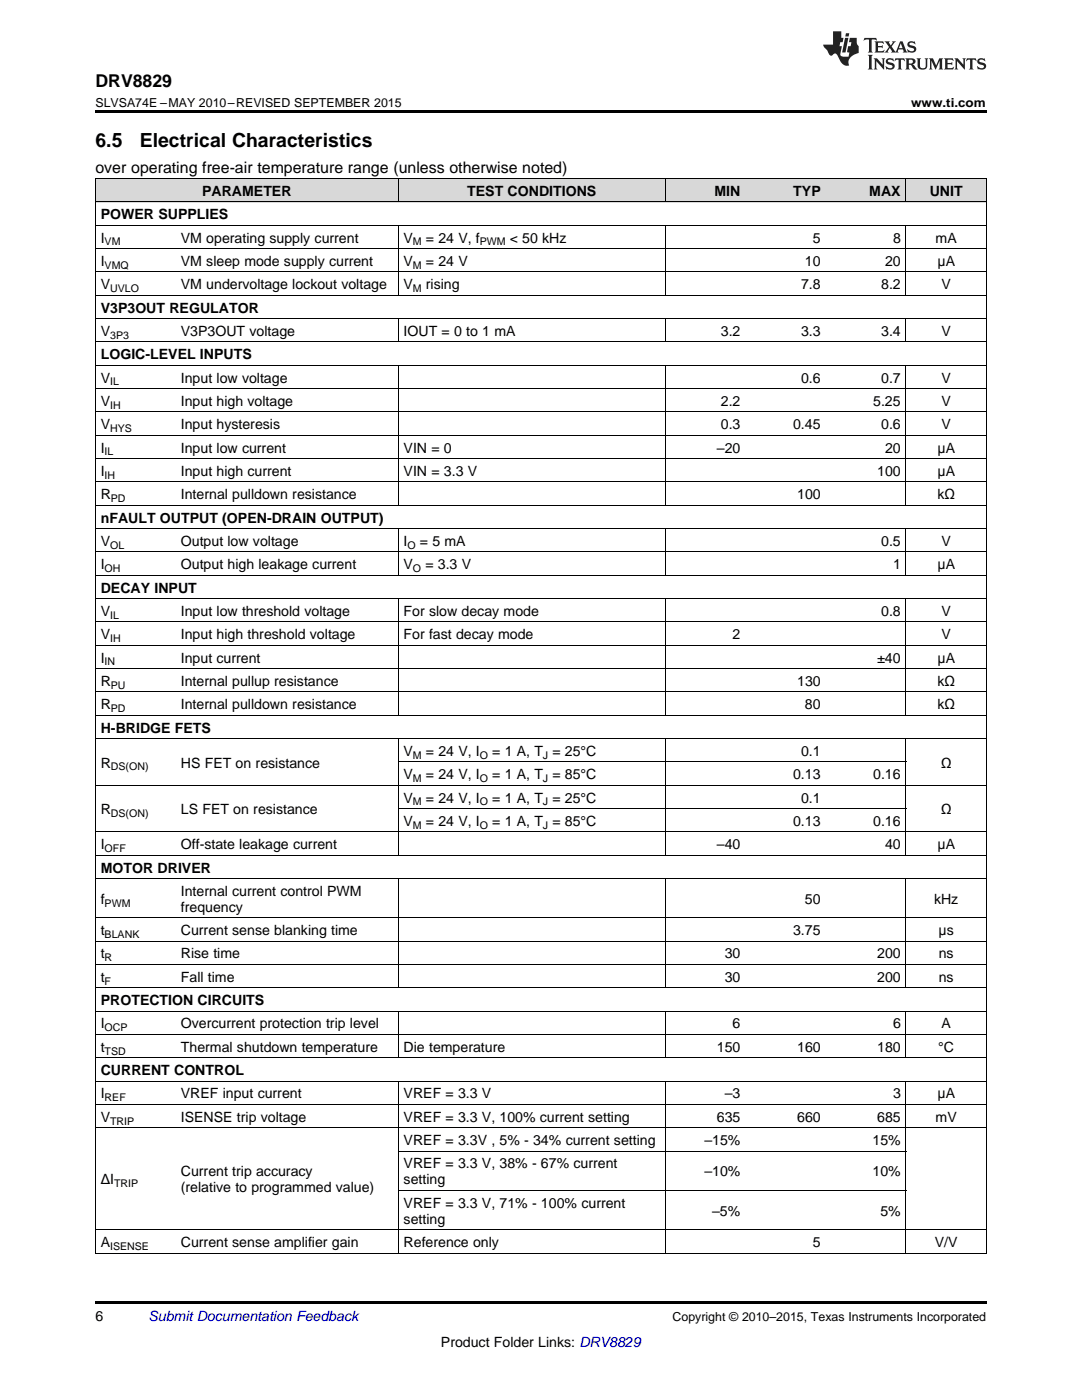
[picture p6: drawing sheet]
<svg xmlns="http://www.w3.org/2000/svg" width="216mm" height="279mm" viewBox="0 0 216 279" stroke-linecap="round" stroke-linejoin="round" font-family="sans-serif">
<defs><g id="words">
<g font-size="3.9">
<text x="19" y="29.3">6.5</text>
<text x="27.9" y="29.3">Electrical Characteristics</text>
</g>
<text font-size="3.5" x="19" y="17.3">DRV8829</text>
<text font-size="3.2" x="19" y="34.4">over operating free-air temperature range (unless otherwise noted)</text>
<g font-size="2.8">
<text x="40.3" y="39.1">PARAMETER</text>
<text x="93.2" y="39.1">TEST CONDITIONS</text>
<text x="142.6" y="39.1">MIN</text>
<text x="158.3" y="39.1">TYP</text>
<text x="173.5" y="39.1">MAX</text>
<text x="185.5" y="39.1">UNIT</text>
<text x="20.1" y="43.7">POWER SUPPLIES</text>
<text x="20.1" y="48.4">I</text>
<text x="20.1" y="53.1">I</text>
<text x="36.1" y="48.4">VM operating supply current</text>
<text x="36.1" y="53.1">VM sleep mode supply current</text>
<text x="80.5" y="48.4">V</text>
<text x="80.5" y="53.1">V</text>
<text x="85" y="48.4">= 24 V, f</text>
<text x="85" y="53.1">= 24 V</text>
<text x="101.7" y="48.4">&lt; 50 kHz</text>
<text x="160.6" y="53.1">10</text>
<text x="162.2" y="48.4">5</text>
<text x="176.6" y="53.1">20</text>
<text x="178.2" y="48.4">8</text>
<text x="186.7" y="48.4">mA</text>
<text x="187.1" y="53.1">μA</text>
<text x="20.1" y="57.7">V</text>
<text x="36.1" y="57.7">VM undervoltage lockout voltage</text>
<text x="80.5" y="57.7">V</text>
<text x="85" y="57.7">rising</text>
<text x="159.8" y="57.7">7.8</text>
<text x="175.8" y="57.7">8.2</text>
<text x="187.9" y="57.7">V</text>
<text x="20.1" y="62.4">V3P3OUT REGULATOR</text>
<text x="20.1" y="67">V</text>
<text x="20.1" y="71.7">LOGIC-LEVEL INPUTS</text>
<text x="36.1" y="67">V3P3OUT voltage</text>
<text x="80.5" y="67">IOUT = 0 to 1 mA</text>
<text x="143.8" y="67">3.2</text>
<text x="159.8" y="67">3.3</text>
<text x="175.8" y="67">3.4</text>
<text x="187.9" y="67">V</text>
<text x="20.1" y="76.3">V</text>
<text x="36.1" y="76.3">Input low voltage</text>
<text x="159.8" y="76.3">0.6</text>
<text x="175.8" y="76.3">0.7</text>
<text x="187.9" y="76.3">V</text>
<text x="20.1" y="81">V</text>
<text x="36.1" y="81">Input high voltage</text>
<text x="143.8" y="81">2.2</text>
<text x="174.2" y="81">5.25</text>
<text x="187.9" y="81">V</text>
<text x="20.1" y="85.7">V</text>
<text x="36.1" y="85.7">Input hysteresis</text>
<text x="143.8" y="85.7">0.3</text>
<text x="158.3" y="85.7">0.45</text>
<text x="175.8" y="85.7">0.6</text>
<text x="187.9" y="85.7">V</text>
<text x="20.1" y="90.3">I</text>
<text x="20.1" y="95">I</text>
<text x="36.1" y="90.3">Input low current</text>
<text x="36.1" y="95">Input high current</text>
<text x="80.5" y="90.3">VIN = 0</text>
<text x="80.5" y="95">VIN = 3.3 V</text>
<text x="143.1" y="90.3">–20</text>
<text x="175" y="95">100</text>
<text x="176.6" y="90.3">20</text>
<text x="187.1" y="90.3">μA</text>
<text x="187.1" y="95">μA</text>
<text x="20.1" y="99.6">R</text>
<text x="36.1" y="99.6">Internal pulldown resistance</text>
<text x="159.1" y="99.6">100</text>
<text x="187" y="99.6">kΩ</text>
<text x="20.1" y="104.3">nFAULT OUTPUT (OPEN-DRAIN OUTPUT)</text>
<text x="20.1" y="108.9">V</text>
<text x="20.1" y="113.6">I</text>
<text x="36.1" y="108.9">Output low voltage</text>
<text x="36.1" y="113.6">Output high leakage current</text>
<text x="80.5" y="108.9">I</text>
<text x="80.5" y="113.6">V</text>
<text x="83.8" y="108.9">= 5 mA</text>
<text x="84.9" y="113.6">= 3.3 V</text>
<text x="175.8" y="108.9">0.5</text>
<text x="178.2" y="113.6">1</text>
<text x="187.1" y="113.6">μA</text>
<text x="187.9" y="108.9">V</text>
<text x="20.1" y="118.3">DECAY INPUT</text>
<text x="20.1" y="122.9">V</text>
<text x="36.1" y="122.9">Input low threshold voltage</text>
<text x="80.5" y="122.9">For slow decay mode</text>
<text x="175.8" y="122.9">0.8</text>
<text x="187.9" y="122.9">V</text>
<text x="20.1" y="127.6">V</text>
<text x="36.1" y="127.6">Input high threshold voltage</text>
<text x="80.5" y="127.6">For fast decay mode</text>
<text x="146.2" y="127.6">2</text>
<text x="187.9" y="127.6">V</text>
<text x="20.1" y="132.2">I</text>
<text x="20.1" y="136.9">R</text>
<text x="36.1" y="132.2">Input current</text>
<text x="36.1" y="136.9">Internal pullup resistance</text>
<text x="159.1" y="136.9">130</text>
<text x="175" y="132.2">±40</text>
<text x="187" y="136.9">kΩ</text>
<text x="187.1" y="132.2">μA</text>
<text x="20.1" y="141.5">R</text>
<text x="36.1" y="141.5">Internal pulldown resistance</text>
<text x="160.6" y="141.5">80</text>
<text x="187" y="141.5">kΩ</text>
<text x="20.1" y="146.2">H-BRIDGE FETS</text>
<text x="20.1" y="153.2">R</text>
<text x="36.1" y="153.2">HS FET on resistance</text>
<text x="80.5" y="150.8">V</text>
<text x="80.5" y="155.5">V</text>
<text x="85" y="150.8">= 24 V, I</text>
<text x="85" y="155.5">= 24 V, I</text>
<text x="98.2" y="150.8">= 1 A, T = 25°C</text>
<text x="98.2" y="155.5">= 1 A, T = 85°C</text>
<text x="158.3" y="155.5">0.13</text>
<text x="159.8" y="150.8">0.1</text>
<text x="174.2" y="155.5">0.16</text>
<text x="187.7" y="153.2">Ω</text>
<text x="80.5" y="160.2">V</text>
<text x="85" y="160.2">= 24 V, I</text>
<text x="98.2" y="160.2">= 1 A, T = 25°C</text>
<text x="159.8" y="160.2">0.1</text>
<text x="20.1" y="162.5">R</text>
<text x="36.1" y="162.5">LS FET on resistance</text>
<text x="80.5" y="164.8">V</text>
<text x="85" y="164.8">= 24 V, I</text>
<text x="98.2" y="164.8">= 1 A, T = 85°C</text>
<text x="158.3" y="164.8">0.13</text>
<text x="174.2" y="164.8">0.16</text>
<text x="187.7" y="162.5">Ω</text>
<text x="20.1" y="169.5">I</text>
<text x="36.1" y="169.5">Off-state leakage current</text>
<text x="143.1" y="169.5">–40</text>
<text x="176.6" y="169.5">40</text>
<text x="187.1" y="169.5">μA</text>
<text x="20.1" y="174.1">MOTOR DRIVER</text>
<text x="36.1" y="178.8">Internal current control PWM</text>
<text x="20.1" y="180.4">f</text>
<text x="36.1" y="182">frequency</text>
<text x="160.6" y="180.4">50</text>
<text x="186.4" y="180.4">kHz</text>
<text x="20.1" y="186.6">t</text>
<text x="20.1" y="191.3">t</text>
<text x="36.1" y="186.6">Current sense blanking time</text>
<text x="36.1" y="191.3">Rise time</text>
<text x="144.6" y="191.3">30</text>
<text x="158.3" y="186.6">3.75</text>
<text x="175" y="191.3">200</text>
<text x="187.3" y="186.6">μs</text>
<text x="187.3" y="191.3">ns</text>
<text x="20.1" y="195.9">t</text>
<text x="36.1" y="195.9">Fall time</text>
<text x="144.6" y="195.9">30</text>
<text x="175" y="195.9">200</text>
<text x="187.3" y="195.9">ns</text>
<text x="20.1" y="200.6">PROTECTION CIRCUITS</text>
<text x="20.1" y="205.2">I</text>
<text x="20.1" y="209.9">t</text>
<text x="36.1" y="205.2">Overcurrent protection trip level</text>
<text x="36.1" y="209.9">Thermal shutdown temperature</text>
<text x="80.5" y="209.9">Die temperature</text>
<text x="143.1" y="209.9">150</text>
<text x="146.2" y="205.2">6</text>
<text x="159.1" y="209.9">160</text>
<text x="175" y="209.9">180</text>
<text x="178.2" y="205.2">6</text>
<text x="187.2" y="209.9">°C</text>
<text x="187.9" y="205.2">A</text>
<text x="20.1" y="214.6">CURRENT CONTROL</text>
<text x="20.1" y="219.2">I</text>
<text x="36.1" y="219.2">VREF input current</text>
<text x="80.5" y="219.2">VREF = 3.3 V</text>
<text x="144.6" y="219.2">–3</text>
<text x="178.2" y="219.2">3</text>
<text x="187.1" y="219.2">μA</text>
<text x="20.1" y="223.9">V</text>
<text x="36.1" y="223.9">ISENSE trip voltage</text>
<text x="80.5" y="223.9">VREF = 3.3 V, 100% current setting</text>
<text x="143.1" y="223.9">635</text>
<text x="159.1" y="223.9">660</text>
<text x="175" y="223.9">685</text>
<text x="186.7" y="223.9">mV</text>
<text x="80.5" y="228.5">VREF = 3.3V , 5% - 34% current setting</text>
<text x="80.5" y="233.2">VREF = 3.3 V, 38% - 67% current</text>
<text x="140.5" y="228.5">–15%</text>
<text x="174.1" y="228.5">15%</text>
<text x="20.1" y="236.4">ΔI</text>
<text x="36.1" y="234.8">Current trip accuracy</text>
<text x="36.1" y="237.9">(relative to programmed value)</text>
<text x="80.5" y="236.4">setting</text>
<text x="140.5" y="234.8">–10%</text>
<text x="174.1" y="234.8">10%</text>
<text x="80.5" y="241">VREF = 3.3 V, 71% - 100% current</text>
<text x="80.5" y="244.2">setting</text>
<text x="142.1" y="242.6">–5%</text>
<text x="175.7" y="242.6">5%</text>
<text x="20.1" y="248.8">A</text>
<text x="36.1" y="248.8">Current sense amplifier gain</text>
<text x="80.5" y="248.8">Reference only</text>
<text x="162.2" y="248.8">5</text>
<text x="186.5" y="248.8">V/V</text>
<text x="19" y="263.6">6</text>
<text x="88" y="268.9">Product Folder Links: DRV8829</text>
</g>
<text font-size="2.8" fill="#0000c8" x="29.6" y="263.6">Submit Documentation Feedback</text>
<g font-size="2.5">
<text x="19" y="21.4">SLVSA74E –MAY 2010–REVISED SEPTEMBER 2015</text>
<text x="181.8" y="21.4">www.ti.com</text>
<text x="134.2" y="263.6">Copyright © 2010–2015, Texas Instruments Incorporated</text>
</g>
<g font-size="2.1">
<text x="20.9" y="49">VM</text>
<text x="20.9" y="53.6">VMQ</text>
<text x="82.4" y="49">M</text>
<text x="82.4" y="53.6">M</text>
<text x="95.7" y="49">PWM</text>
<text x="22" y="58.3">UVLO</text>
<text x="82.4" y="58.3">M</text>
<text x="22" y="67.6">3P3</text>
<text x="22" y="76.9">IL</text>
<text x="22" y="81.6">IH</text>
<text x="22" y="86.2">HYS</text>
<text x="20.9" y="90.9">IL</text>
<text x="20.9" y="95.5">IH</text>
<text x="22.1" y="100.2">PD</text>
<text x="22" y="109.5">OL</text>
<text x="81.3" y="109.5">O</text>
<text x="20.9" y="114.2">OH</text>
<text x="82.4" y="114.2">O</text>
<text x="22" y="123.5">IL</text>
<text x="22" y="128.1">IH</text>
<text x="20.9" y="132.8">IN</text>
<text x="22.1" y="137.4">PU</text>
<text x="22.1" y="142.1">PD</text>
<text x="22.1" y="153.7">DS(ON)</text>
<text x="82.4" y="151.4">M</text>
<text x="95.7" y="151.4">O</text>
<text x="108.3" y="151.4">J</text>
<text x="82.4" y="156.1">M</text>
<text x="82.4" y="160.7">M</text>
<text x="95.7" y="156.1">O</text>
<text x="95.7" y="160.7">O</text>
<text x="108.3" y="156.1">J</text>
<text x="108.3" y="160.7">J</text>
<text x="22.1" y="163.1">DS(ON)</text>
<text x="82.4" y="165.4">M</text>
<text x="95.7" y="165.4">O</text>
<text x="108.3" y="165.4">J</text>
<text x="20.9" y="170">OFF</text>
<text x="20.9" y="180.9">PWM</text>
<text x="20.9" y="187.2">BLANK</text>
<text x="20.9" y="191.8">R</text>
<text x="20.9" y="196.5">F</text>
<text x="20.9" y="205.8">OCP</text>
<text x="20.9" y="210.5">TSD</text>
<text x="20.9" y="219.8">REF</text>
<text x="22" y="224.4">TRIP</text>
<text x="22.8" y="236.9">TRIP</text>
<text x="22" y="249.4">ISENSE</text>
</g>
</g></defs>
<g fill="#d8d8d8">
<path d="M19 35.7h16v4.7h-16z"/>
<path d="M35 35.7h44.5v4.7h-44.5z"/>
<path d="M79.5 35.7h53.3v4.7h-53.3z"/>
<path d="M132.8 35.7h16v4.7h-16z"/>
<path d="M148.8 35.7h16v4.7h-16z"/>
<path d="M164.8 35.7h16v4.7h-16z"/>
<path d="M180.8 35.7h16v4.7h-16z"/>
</g>
<path d="M19 22h177.8v.5h-177.8zM19 250.1h.2zM79.4 250.1h.1zM132.7 250.1h.1zM148.7 250.1h.1zM164.7 250.1h.1zM180.7 250.1h.1zM196.7 250.1h.1zM19 259.7h177.8v.5h-177.8z" fill="#000"/>
<g fill="none" stroke="#000" stroke-width=".2">
<path d="M19 35.6l177.8 .1v214.4M19.1 35.7v214.4M79.4 35.7v4.7M132.8 35.7v4.7M180.8 35.7v4.7M19 58.9h177.8M19 54.3h177.8M19 49.6h177.8M19 45h177.8M19 40.3h177.8M79.4 45v14M132.8 45v14"/>
<path d="M180.8 45v14M19 77.6h177.8M19 72.9h177.8M19 68.2h177.8M19 63.6h177.8M79.4 63.6v4.7M79.4 72.9v28M132.8 63.6v4.7M132.8 72.9v28M180.8 63.6v4.7M180.8 72.9v28M19 96.2h177.8"/>
<path d="M19 91.5h177.8M19 86.9h177.8M19 82.2h177.8M19 119.5h177.8M19 114.8h177.8M19 110.2h177.8M19 105.5h177.8M19 100.8h177.8M79.4 105.5v9.4M79.4 119.5v23.3M132.8 105.5v9.4M132.8 119.5v23.3"/>
<path d="M180.8 105.5v9.4M180.8 119.5v23.3M19 138.1h177.8M19 133.4h177.8M19 128.8h177.8M19 124.1h177.8M19 156.7h177.8M19 147.4h177.8M19 142.8h177.8M79.4 147.4v23.3M79.5 152.1h101.3M132.8 147.4v23.3"/>
<path d="M180.8 147.4v23.3M19 175.3h177.8M19 170.7h177.8M19 166h177.8M79.4 175.4v21.8M79.5 161.4h101.3M132.8 175.4v21.8M180.8 175.4v21.8M19 197.1h177.8M19 192.5h177.8M19 187.8h177.8M19 183.2h177.8"/>
<path d="M19 215.8h177.8M19 211.1h177.8M19 206.5h177.8M19 201.8h177.8M79.4 201.8v9.4M79.4 215.8v34.3M132.8 201.8v9.4M132.8 215.8v34.3M180.8 201.8v9.4M180.8 215.8v34.3M19 225.1h177.8M19 220.4h177.8"/>
<path d="M79.5 237.6h101.3M79.5 229.7h101.3M19 250.1h177.8M19 245.4h177.8"/>
</g>
<g fill="#231f20">
<path d="M172.5 7.6l-.1 .5 .4-.2h.6v.1v2.1l-.2 .4h.9l-.2-.4v-2.1l.1-.1h.5l.5 .2-.2-.5zM174.5 8.3l.2 .3v1.5l-.2 .4h1.8l.2-.6a1.04 1.04 0 0 1-1.3 .2v-.7h.6l.3 .2v-.6l-.3 .2h-.6v-.6l.8-.1 .4 .3-.2-.5zM176.5 8.3l.9 1.1-.9 1.1h.8l-.2-.2 .4-.7 .5 .7-.2 .2h1.5l-.2-.2 .2-.4h.9l.1 .4-.2 .2h1l-.3-.3-.7-1.9h-.5l-.9 2-.8-1 .9-1h-.8l.1 .3-.4 .5-.3-.6 .1-.2zM179.7 8.6l.4 1h-.7zM181.3 8.4a.63 .63 0 0 0-.2 .7 .63 .63 0 0 0 .6 .4l.6 .2 .1 .2a.75 .75 0 0 1-.7 .4 .75 .75 0 0 1-.6-.5l.1 .7 .1-.1a1.11 1.11 0 0 0 1.5-.6 1.13 1.13 0 0 0-1.2-.8l-.1-.4a1.04 1.04 0 0 1 1.2 .2l-.2-.5-.2 .1-.4-.2zM173.2 10.9l.2 .4v2.2l-.2 .4h1l-.3-.4v-2.2l.3-.4zM174.3 11.6l.3 .4v1.5l-.3 .4h.8l-.2-.4v-1.3l1.5 1.7v-1.9l.2-.4h-.7l.2 .4v.9l-1.1-1.3zM177 11.8a.62 .62 0 0 0-.2 .7 .62 .62 0 0 0 .6 .4l.6 .1 .1 .3a.76 .76 0 0 1-.7 .3 .76 .76 0 0 1-.7-.4l.2 .7 .1-.1a1.11 1.11 0 0 0 1.5-.6 1.13 1.13 0 0 0-1.2-.8l-.1-.4a1.04 1.04 0 0 1 1.2 .2l-.2-.6-.2 .1-.5-.1zM178.7 11.6l-.2 .6a.61 .61 0 0 1 .8-.3v1.6l-.2 .4h.9l-.2-.4v-1.6a.63 .63 0 0 1 .7 .3l-.1-.6zM180.6 11.6l.3 .4v1.5l-.3 .4h1l-.2-.2-.1-.8 .6 .2a.76 .76 0 0 0 1.2 .7l-1-1a.58 .58 0 0 0 .6-.5 .58 .58 0 0 0-.5-.6zM181.4 11.9h.1a.45 .45 0 0 1 .5 .1 .45 .45 0 0 1 .1 .5l-.8 .2zM182.9 11.6l.2 .2a2.17 2.17 0 0 0 .3 1.9 .99 .99 0 0 0 1.6-.6v-1.1l.2-.4h-.7l.2 .2a1.92 1.92 0 0 1-.2 1.8 .6 .6 0 0 1-.9-.5v-1.1l.2-.4zM185.4 11.6l.2 .4v1.5l-.2 .4h.7l-.2-.4v-1.4l.8 1.8 .8-1.8v1.4l-.2 .4h.9l-.2-.4v-1.5l.2-.4h-.8l-.6 1.5-.6-1.5zM188.4 11.6l.2 .4v1.5l-.2 .4h1.8l.1-.6a1.04 1.04 0 0 1-1.2 .1v-.6h.5l.4 .2v-.6l-.4 .2h-.5v-.7h.8l.3 .3-.1-.6zM190.5 11.6l.2 .4v1.5l-.2 .4h.7l-.2-.4v-1.3l1.5 1.7v-1.9l.2-.4h-.7l.2 .4v.9l-1.1-1.3zM192.9 11.6l-.1 .6a.61 .61 0 0 1 .7-.3l.1 1.6-.3 .4h1l-.3-.4 .1-1.6a.63 .63 0 0 1 .7 .3l-.1-.6zM195.2 11.8a.62 .62 0 0 0-.2 .7 .62 .62 0 0 0 .6 .4l.6 .1 .1 .3a.76 .76 0 0 1-.7 .3 .76 .76 0 0 1-.6-.4l.1 .7 .1-.1a1.11 1.11 0 0 0 1.6-.6 1.13 1.13 0 0 0-1.3-.8l-.1-.4a1.04 1.04 0 0 1 1.2 .2l-.1-.6-.2 .1-.5-.1z"/>
<path d="M166.2 6.3v2.6h-1.9v.4l.8 .9a.91 .91 0 0 0 1 .8 .56 .56 0 0 1 .5-.3 .56 .56 0 0 1 .5 .3l.4 .8a1.53 1.53 0 0 0 1.9 1.2 1.54 1.54 0 0 1 1-2.1l.9-.3v-1.4a1.52 1.52 0 0 1-.4-1.6h-1.3l-.2 .8h.5l-.2 .8h-.5l-.1 1v.2l.4 .1-.2 .8a1.93 1.93 0 0 1-1.6-.3l.3-1.8h-.5l.2-.8h.4l.2-.8h-.4v-1.3zM168.6 7.6l-.6 2.9h.7l.6-2.9zM168.8 6.6l-.1 .7h.6l.2-.7z"/>
</g>
<use href="#words"/>
</svg>
